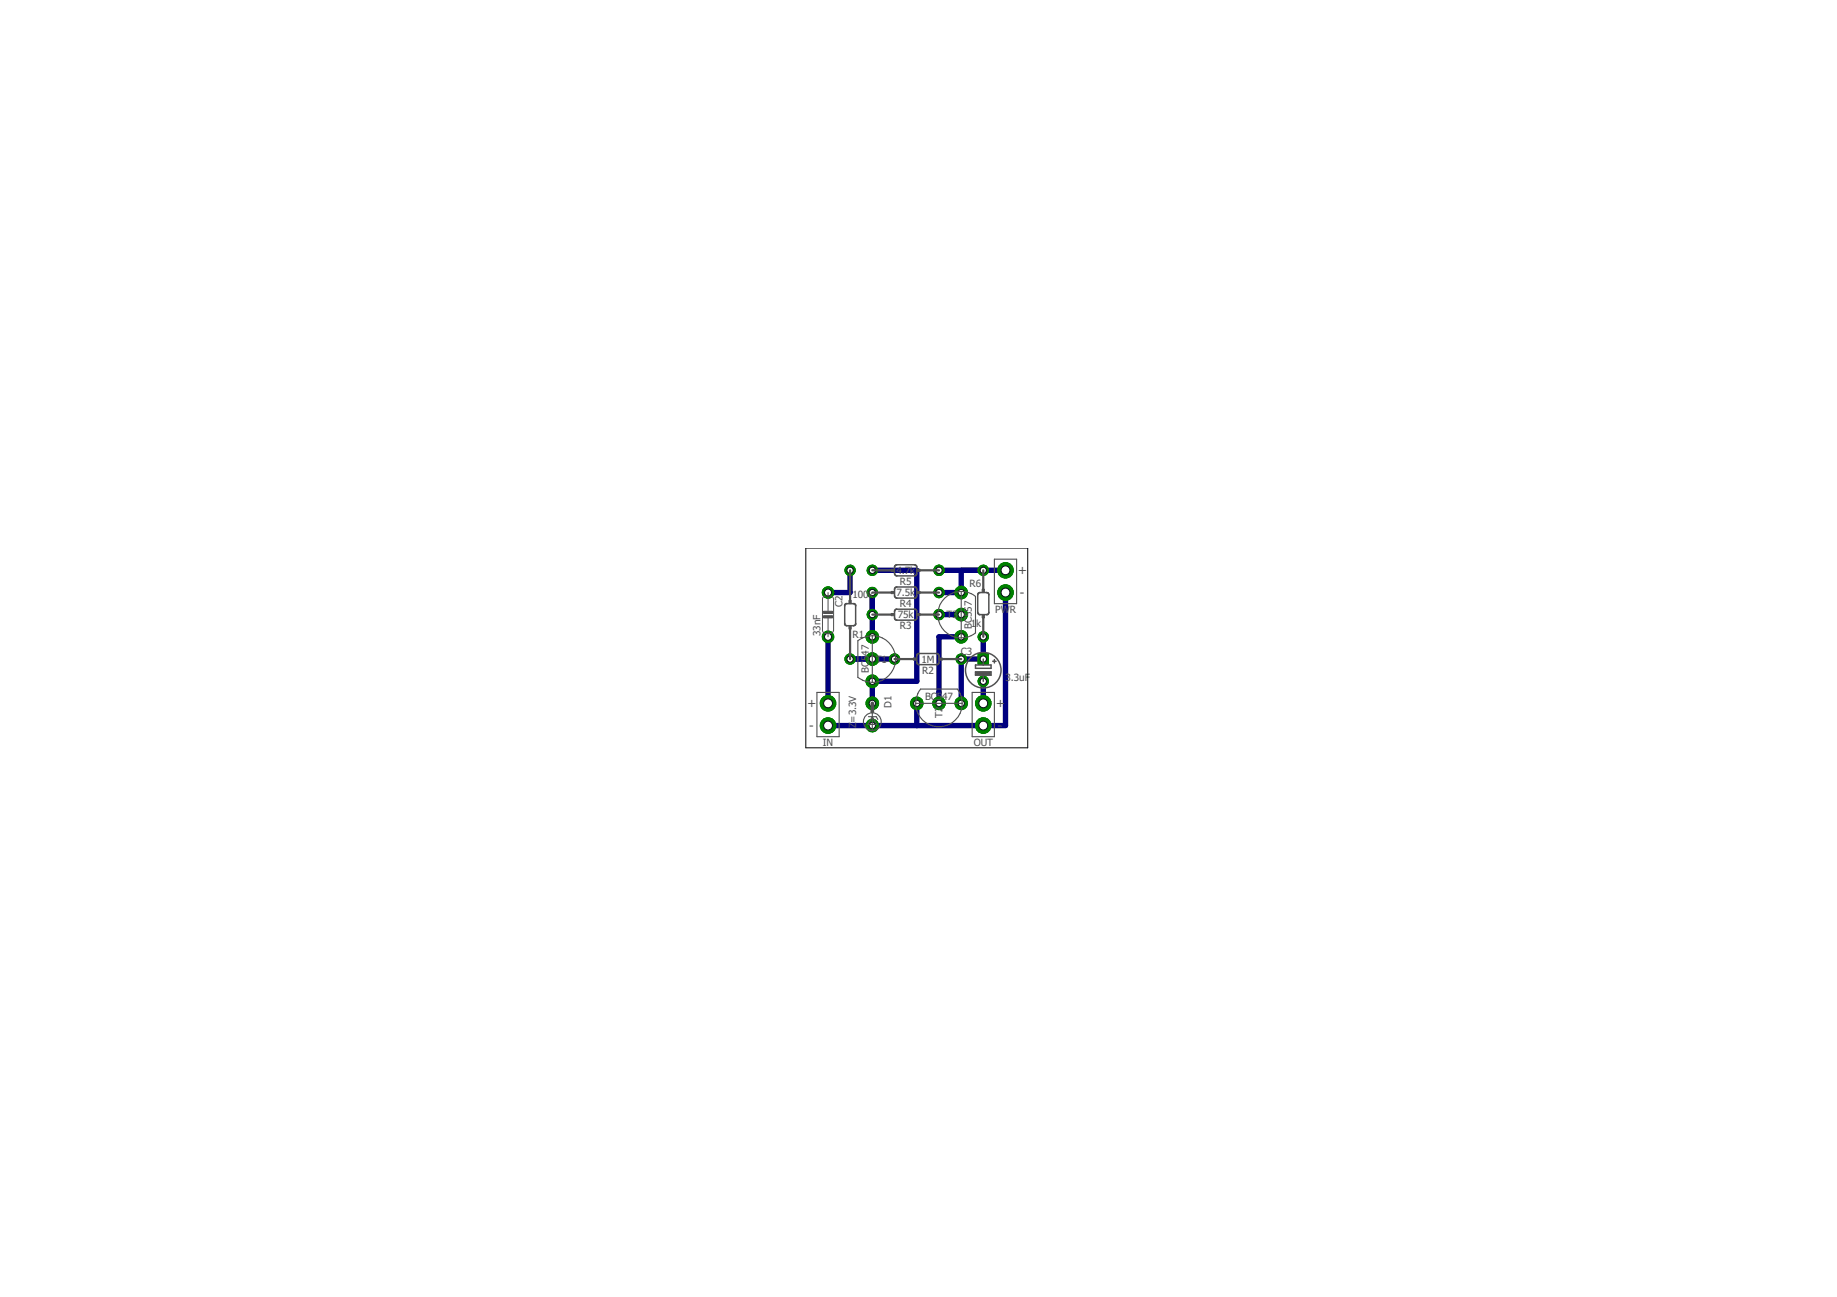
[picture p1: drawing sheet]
<svg xmlns="http://www.w3.org/2000/svg" width="210mm" height="148mm" viewBox="0 0 210 148" stroke-linecap="round" stroke-linejoin="round" font-family="sans-serif">
<defs><g id="words">
<g font-size="1.4" fill="#505050">
<text x="117.3" y="65.7" transform="rotate(-90 117.3 65.7)">+</text>
<text x="116.5" y="68.2">-</text>
<text x="92.5" y="83.4">-</text>
<text x="93.2" y="80.9" transform="rotate(-90 93.2 80.9)">+</text>
<text x="114" y="83.4">-</text>
<text x="114.8" y="80.9" transform="rotate(-90 114.8 80.9)">+</text>
</g>
<g font-size="1.1" fill="#505050">
<text x="102.4" y="65.6">4.7k</text>
<text x="96.3" y="69.4" transform="rotate(-90 96.3 69.4)">C2</text>
<text x="97.4" y="68.3">100k</text>
<text x="102.4" y="68.1">7.5k</text>
<text x="102.6" y="70.6">75k</text>
<text x="102.8" y="71.9">R3</text>
<text x="102.8" y="69.4">R4</text>
<text x="102.8" y="66.8">R5</text>
<text x="108.2" y="70.6">T3</text>
<text x="110.8" y="67.1">R6</text>
<text x="110.9" y="71.7">1</text>
<text x="111.1" y="71.8" transform="rotate(-90 111.1 71.8)">BC557</text>
<text x="111.5" y="71.7">k</text>
<text x="113.7" y="70">PWR</text>
<text x="93.7" y="72.7" transform="rotate(-90 93.7 72.7)">33nF</text>
<text x="97.4" y="72.9">R1</text>
<text x="99.3" y="76.9" transform="rotate(-90 99.3 76.9)">BC547</text>
<text x="100.1" y="75.7">T1</text>
<text x="105.3" y="75.7">1M</text>
<text x="105.4" y="77">R2</text>
<text x="109.8" y="74.8">C3</text>
<text x="114.9" y="77.8">3.3uF</text>
<text x="97.8" y="83.2" transform="rotate(-90 97.8 83.2)">Z=3.3V</text>
<text x="101.9" y="80.9" transform="rotate(-90 101.9 80.9)">D1</text>
<text x="105.7" y="79.9">BC547</text>
<text x="107.7" y="82" transform="rotate(-90 107.7 82)">T2</text>
<text x="94" y="85.2">IN</text>
<text x="111.3" y="85.2">OUT</text>
</g>
</g></defs>
<g fill="none" stroke="#000080" stroke-width=".61">
<path d="M94.6 72.7v7.6M97.1 65.2v2.5h-2.5M97.1 75.3h5.1M99.7 65.2h5.1v12.6h-5.1v2.5M99.7 67.7v5M107.3 65.2h7.6M107.3 70.2h2.5M109.8 72.7h-2.5v7.6M109.8 65.2v2.5h-2.5M112.4 72.7v2.6h-2.6v5M112.4 77.8v2.5M114.9 67.7v15.2h-20.3"/>
<path d="M104.8 80.3v2.6"/>
</g>
<circle cx="94.6" cy="72.7" r=".66" fill="#008000" stroke="#008000" stroke-width=".11"/>
<circle cx="94.6" cy="72.7" r=".4" fill="#fff" stroke="#000" stroke-width=".11"/>
<circle cx="94.6" cy="67.7" r=".66" fill="#008000" stroke="#008000" stroke-width=".11"/>
<circle cx="94.6" cy="67.7" r=".4" fill="#fff" stroke="#000" stroke-width=".11"/>
<circle cx="112.4" cy="77.8" r=".59" fill="#008000" stroke="#008000" stroke-width=".11"/>
<circle cx="112.4" cy="77.8" r=".36" fill="#fff" stroke="#000" stroke-width=".11"/>
<path d="M111.8 74.7h1.1v1.2h-1.1z" fill="#008000" stroke="#008000" stroke-width=".11"/>
<circle cx="112.4" cy="75.3" r=".36" fill="#fff" stroke="#000" stroke-width=".11"/>
<circle cx="99.7" cy="80.3" r=".72" fill="#008000" stroke="#008000" stroke-width=".11"/>
<circle cx="99.7" cy="80.3" r=".36" fill="#fff" stroke="#000" stroke-width=".11"/>
<circle cx="99.7" cy="82.9" r=".72" fill="#008000" stroke="#008000" stroke-width=".11"/>
<circle cx="99.7" cy="82.9" r=".36" fill="#fff" stroke="#000" stroke-width=".11"/>
<circle cx="94.6" cy="82.9" r=".89" fill="#008000" stroke="#008000" stroke-width=".11"/>
<circle cx="94.6" cy="82.9" r=".51" fill="#fff" stroke="#000" stroke-width=".11"/>
<circle cx="94.6" cy="80.3" r=".89" fill="#008000" stroke="#008000" stroke-width=".11"/>
<circle cx="94.6" cy="80.3" r=".51" fill="#fff" stroke="#000" stroke-width=".11"/>
<circle cx="112.4" cy="82.9" r=".89" fill="#008000" stroke="#008000" stroke-width=".11"/>
<circle cx="112.4" cy="82.9" r=".51" fill="#fff" stroke="#000" stroke-width=".11"/>
<circle cx="112.4" cy="80.3" r=".89" fill="#008000" stroke="#008000" stroke-width=".11"/>
<circle cx="112.4" cy="80.3" r=".51" fill="#fff" stroke="#000" stroke-width=".11"/>
<circle cx="97.1" cy="65.2" r=".59" fill="#008000" stroke="#008000" stroke-width=".11"/>
<circle cx="97.1" cy="65.2" r=".36" fill="#fff" stroke="#000" stroke-width=".11"/>
<circle cx="97.1" cy="75.3" r=".59" fill="#008000" stroke="#008000" stroke-width=".11"/>
<circle cx="97.1" cy="75.3" r=".36" fill="#fff" stroke="#000" stroke-width=".11"/>
<circle cx="102.2" cy="75.3" r=".59" fill="#008000" stroke="#008000" stroke-width=".11"/>
<circle cx="102.2" cy="75.3" r=".36" fill="#fff" stroke="#000" stroke-width=".11"/>
<circle cx="109.8" cy="75.3" r=".59" fill="#008000" stroke="#008000" stroke-width=".11"/>
<circle cx="109.8" cy="75.3" r=".36" fill="#fff" stroke="#000" stroke-width=".11"/>
<circle cx="99.7" cy="70.2" r=".59" fill="#008000" stroke="#008000" stroke-width=".11"/>
<circle cx="99.7" cy="70.2" r=".36" fill="#fff" stroke="#000" stroke-width=".11"/>
<circle cx="107.3" cy="70.2" r=".59" fill="#008000" stroke="#008000" stroke-width=".11"/>
<circle cx="107.3" cy="70.2" r=".36" fill="#fff" stroke="#000" stroke-width=".11"/>
<circle cx="99.7" cy="67.7" r=".59" fill="#008000" stroke="#008000" stroke-width=".11"/>
<circle cx="99.7" cy="67.7" r=".36" fill="#fff" stroke="#000" stroke-width=".11"/>
<circle cx="107.3" cy="67.7" r=".59" fill="#008000" stroke="#008000" stroke-width=".11"/>
<circle cx="107.3" cy="67.7" r=".36" fill="#fff" stroke="#000" stroke-width=".11"/>
<circle cx="99.7" cy="65.2" r=".59" fill="#008000" stroke="#008000" stroke-width=".11"/>
<circle cx="99.7" cy="65.2" r=".36" fill="#fff" stroke="#000" stroke-width=".11"/>
<circle cx="107.3" cy="65.2" r=".59" fill="#008000" stroke="#008000" stroke-width=".11"/>
<circle cx="107.3" cy="65.2" r=".36" fill="#fff" stroke="#000" stroke-width=".11"/>
<circle cx="112.4" cy="72.7" r=".59" fill="#008000" stroke="#008000" stroke-width=".11"/>
<circle cx="112.4" cy="72.7" r=".36" fill="#fff" stroke="#000" stroke-width=".11"/>
<circle cx="112.4" cy="65.2" r=".59" fill="#008000" stroke="#008000" stroke-width=".11"/>
<circle cx="112.4" cy="65.2" r=".36" fill="#fff" stroke="#000" stroke-width=".11"/>
<circle cx="99.7" cy="72.7" r=".72" fill="#008000" stroke="#008000" stroke-width=".11"/>
<circle cx="99.7" cy="72.7" r=".36" fill="#fff" stroke="#000" stroke-width=".11"/>
<circle cx="99.7" cy="77.8" r=".72" fill="#008000" stroke="#008000" stroke-width=".11"/>
<circle cx="99.7" cy="77.8" r=".36" fill="#fff" stroke="#000" stroke-width=".11"/>
<circle cx="99.7" cy="75.3" r=".72" fill="#008000" stroke="#008000" stroke-width=".11"/>
<circle cx="99.7" cy="75.3" r=".36" fill="#fff" stroke="#000" stroke-width=".11"/>
<circle cx="109.8" cy="80.3" r=".72" fill="#008000" stroke="#008000" stroke-width=".11"/>
<circle cx="109.8" cy="80.3" r=".36" fill="#fff" stroke="#000" stroke-width=".11"/>
<circle cx="104.8" cy="80.3" r=".72" fill="#008000" stroke="#008000" stroke-width=".11"/>
<circle cx="104.8" cy="80.3" r=".36" fill="#fff" stroke="#000" stroke-width=".11"/>
<circle cx="107.3" cy="80.3" r=".72" fill="#008000" stroke="#008000" stroke-width=".11"/>
<circle cx="107.3" cy="80.3" r=".36" fill="#fff" stroke="#000" stroke-width=".11"/>
<circle cx="109.8" cy="72.7" r=".72" fill="#008000" stroke="#008000" stroke-width=".11"/>
<circle cx="109.8" cy="72.7" r=".36" fill="#fff" stroke="#000" stroke-width=".11"/>
<circle cx="109.8" cy="67.7" r=".72" fill="#008000" stroke="#008000" stroke-width=".11"/>
<circle cx="109.8" cy="67.7" r=".36" fill="#fff" stroke="#000" stroke-width=".11"/>
<circle cx="109.8" cy="70.2" r=".72" fill="#008000" stroke="#008000" stroke-width=".11"/>
<circle cx="109.8" cy="70.2" r=".36" fill="#fff" stroke="#000" stroke-width=".11"/>
<circle cx="114.9" cy="67.7" r=".89" fill="#008000" stroke="#008000" stroke-width=".11"/>
<circle cx="114.9" cy="67.7" r=".51" fill="#fff" stroke="#000" stroke-width=".11"/>
<circle cx="114.9" cy="65.2" r=".89" fill="#008000" stroke="#008000" stroke-width=".11"/>
<circle cx="114.9" cy="65.2" r=".51" fill="#fff" stroke="#000" stroke-width=".11"/>
<circle cx="94.6" cy="72.7" r=".66" fill="#008000" stroke="#008000" stroke-width=".11"/>
<circle cx="94.6" cy="72.7" r=".4" fill="#fff" stroke="#000" stroke-width=".11"/>
<circle cx="94.6" cy="67.7" r=".66" fill="#008000" stroke="#008000" stroke-width=".11"/>
<circle cx="94.6" cy="67.7" r=".4" fill="#fff" stroke="#000" stroke-width=".11"/>
<circle cx="112.4" cy="77.8" r=".59" fill="#008000" stroke="#008000" stroke-width=".11"/>
<circle cx="112.4" cy="77.8" r=".36" fill="#fff" stroke="#000" stroke-width=".11"/>
<path d="M111.8 74.7h1.1v1.2h-1.1z" fill="#008000" stroke="#008000" stroke-width=".11"/>
<circle cx="112.4" cy="75.3" r=".36" fill="#fff" stroke="#000" stroke-width=".11"/>
<circle cx="99.7" cy="80.3" r=".72" fill="#008000" stroke="#008000" stroke-width=".11"/>
<circle cx="99.7" cy="80.3" r=".36" fill="#fff" stroke="#000" stroke-width=".11"/>
<circle cx="99.7" cy="82.9" r=".72" fill="#008000" stroke="#008000" stroke-width=".11"/>
<circle cx="99.7" cy="82.9" r=".36" fill="#fff" stroke="#000" stroke-width=".11"/>
<circle cx="94.6" cy="82.9" r=".89" fill="#008000" stroke="#008000" stroke-width=".11"/>
<circle cx="94.6" cy="82.9" r=".51" fill="#fff" stroke="#000" stroke-width=".11"/>
<circle cx="94.6" cy="80.3" r=".89" fill="#008000" stroke="#008000" stroke-width=".11"/>
<circle cx="94.6" cy="80.3" r=".51" fill="#fff" stroke="#000" stroke-width=".11"/>
<circle cx="112.4" cy="82.9" r=".89" fill="#008000" stroke="#008000" stroke-width=".11"/>
<circle cx="112.4" cy="82.9" r=".51" fill="#fff" stroke="#000" stroke-width=".11"/>
<circle cx="112.4" cy="80.3" r=".89" fill="#008000" stroke="#008000" stroke-width=".11"/>
<circle cx="112.4" cy="80.3" r=".51" fill="#fff" stroke="#000" stroke-width=".11"/>
<circle cx="97.1" cy="65.2" r=".59" fill="#008000" stroke="#008000" stroke-width=".11"/>
<circle cx="97.1" cy="65.2" r=".36" fill="#fff" stroke="#000" stroke-width=".11"/>
<circle cx="97.1" cy="75.3" r=".59" fill="#008000" stroke="#008000" stroke-width=".11"/>
<circle cx="97.1" cy="75.3" r=".36" fill="#fff" stroke="#000" stroke-width=".11"/>
<circle cx="102.2" cy="75.3" r=".59" fill="#008000" stroke="#008000" stroke-width=".11"/>
<circle cx="102.2" cy="75.3" r=".36" fill="#fff" stroke="#000" stroke-width=".11"/>
<circle cx="109.8" cy="75.3" r=".59" fill="#008000" stroke="#008000" stroke-width=".11"/>
<circle cx="109.8" cy="75.3" r=".36" fill="#fff" stroke="#000" stroke-width=".11"/>
<circle cx="99.7" cy="70.2" r=".59" fill="#008000" stroke="#008000" stroke-width=".11"/>
<circle cx="99.7" cy="70.2" r=".36" fill="#fff" stroke="#000" stroke-width=".11"/>
<circle cx="107.3" cy="70.2" r=".59" fill="#008000" stroke="#008000" stroke-width=".11"/>
<circle cx="107.3" cy="70.2" r=".36" fill="#fff" stroke="#000" stroke-width=".11"/>
<circle cx="99.7" cy="67.7" r=".59" fill="#008000" stroke="#008000" stroke-width=".11"/>
<circle cx="99.7" cy="67.7" r=".36" fill="#fff" stroke="#000" stroke-width=".11"/>
<circle cx="107.3" cy="67.7" r=".59" fill="#008000" stroke="#008000" stroke-width=".11"/>
<circle cx="107.3" cy="67.7" r=".36" fill="#fff" stroke="#000" stroke-width=".11"/>
<circle cx="99.7" cy="65.2" r=".59" fill="#008000" stroke="#008000" stroke-width=".11"/>
<circle cx="99.7" cy="65.2" r=".36" fill="#fff" stroke="#000" stroke-width=".11"/>
<circle cx="107.3" cy="65.2" r=".59" fill="#008000" stroke="#008000" stroke-width=".11"/>
<circle cx="107.3" cy="65.2" r=".36" fill="#fff" stroke="#000" stroke-width=".11"/>
<circle cx="112.4" cy="72.7" r=".59" fill="#008000" stroke="#008000" stroke-width=".11"/>
<circle cx="112.4" cy="72.7" r=".36" fill="#fff" stroke="#000" stroke-width=".11"/>
<circle cx="112.4" cy="65.2" r=".59" fill="#008000" stroke="#008000" stroke-width=".11"/>
<circle cx="112.4" cy="65.2" r=".36" fill="#fff" stroke="#000" stroke-width=".11"/>
<circle cx="99.7" cy="72.7" r=".72" fill="#008000" stroke="#008000" stroke-width=".11"/>
<circle cx="99.7" cy="72.7" r=".36" fill="#fff" stroke="#000" stroke-width=".11"/>
<circle cx="99.7" cy="77.8" r=".72" fill="#008000" stroke="#008000" stroke-width=".11"/>
<circle cx="99.7" cy="77.8" r=".36" fill="#fff" stroke="#000" stroke-width=".11"/>
<circle cx="99.7" cy="75.3" r=".72" fill="#008000" stroke="#008000" stroke-width=".11"/>
<circle cx="99.7" cy="75.3" r=".36" fill="#fff" stroke="#000" stroke-width=".11"/>
<circle cx="109.8" cy="80.3" r=".72" fill="#008000" stroke="#008000" stroke-width=".11"/>
<circle cx="109.8" cy="80.3" r=".36" fill="#fff" stroke="#000" stroke-width=".11"/>
<circle cx="104.8" cy="80.3" r=".72" fill="#008000" stroke="#008000" stroke-width=".11"/>
<circle cx="104.8" cy="80.3" r=".36" fill="#fff" stroke="#000" stroke-width=".11"/>
<circle cx="107.3" cy="80.3" r=".72" fill="#008000" stroke="#008000" stroke-width=".11"/>
<circle cx="107.3" cy="80.3" r=".36" fill="#fff" stroke="#000" stroke-width=".11"/>
<circle cx="109.8" cy="72.7" r=".72" fill="#008000" stroke="#008000" stroke-width=".11"/>
<circle cx="109.8" cy="72.7" r=".36" fill="#fff" stroke="#000" stroke-width=".11"/>
<circle cx="109.8" cy="67.7" r=".72" fill="#008000" stroke="#008000" stroke-width=".11"/>
<circle cx="109.8" cy="67.7" r=".36" fill="#fff" stroke="#000" stroke-width=".11"/>
<circle cx="109.8" cy="70.2" r=".72" fill="#008000" stroke="#008000" stroke-width=".11"/>
<circle cx="109.8" cy="70.2" r=".36" fill="#fff" stroke="#000" stroke-width=".11"/>
<circle cx="114.9" cy="67.7" r=".89" fill="#008000" stroke="#008000" stroke-width=".11"/>
<circle cx="114.9" cy="67.7" r=".51" fill="#fff" stroke="#000" stroke-width=".11"/>
<circle cx="114.9" cy="65.2" r=".89" fill="#008000" stroke="#008000" stroke-width=".11"/>
<circle cx="114.9" cy="65.2" r=".51" fill="#fff" stroke="#000" stroke-width=".11"/>
<path d="M94.1 68.2a1.07 1.07 0 0 1 1 0l.1 .3v3.5a.4 .4 0 0 1-.3 .4h-.5a.36 .36 0 0 1-.4-.4v-3.5zM94.6 67.7v2.1M94.6 70.6v2.1" fill="none" stroke="#505050" stroke-width=".11"/>
<g fill="#505050" stroke="#505050" stroke-width=".11">
<path d="M94.1 70.3h1v.3h-1z"/>
<path d="M94.1 69.8h1v.3h-1z"/>
<path d="M111.5 76.8h1.7v.3h-1.7z"/>
<path d="M97 71.5h.3v.4h-.3z"/>
<path d="M97 68.6h.3v.4h-.3z"/>
<path d="M107.3 75.2h.4v.2h-.4z"/>
<path d="M104.4 75.2h.4v.2h-.4z"/>
<path d="M104.8 70.1h.3v.2h-.3z"/>
<path d="M101.8 70.1h.4v.2h-.4z"/>
<path d="M104.8 67.6h.3v.2h-.3z"/>
<path d="M101.8 67.6h.4v.2h-.4z"/>
<path d="M104.8 65h.3v.3h-.3z"/>
<path d="M101.8 65h.4v.3h-.4z"/>
<path d="M112.2 67.3h.3v.4h-.3z"/>
<path d="M112.2 70.2h.3v.4h-.3z"/>
</g>
<g fill="none" stroke="#505050" stroke-width=".17">
<path d="M96.6 69h1l.2 .1v2.2l-.2 .2h-.8l-.3-.2v-2.2zM102.2 64.7l.3-.2h2.1l.2 .3-.1 .8-.2 .2h-2.1l-.2-.3zM102.3 69.7l.1-.1h2.2l.2 .2-.1 .9-.2 .1h-2.1l-.2-.2v-.8zM102.3 67.1h.2h2.1l.2 .2-.1 .9-.2 .1h-2.1l-.2-.2v-.8zM104.8 74.7h.2h2.1l.2 .2v.9l-.3 .1h-2.1l-.1-.2zM111.5 76h1.7v.3h-1.7zM111.5 76.8h1.7v.3h-1.7zM111.8 67.8l.9-.1 .3 .1v2.2l-.2 .2h-.9l-.2-.1v-2.2zM112.4 75.3v.7M112.4 77.1v.7M113.4 75.5h.4M113.6 75.4v.3"/>
<circle cx="112.4" cy="76.6" r="2.03"/>
</g>
<g fill="none" stroke="#505050" stroke-width=".13">
<path d="M93.3 79.1h2.6v5.1h-2.6zM98.6 77.7l1.1 .3M99.7 72.6a2.67 2.67 0 0 1 2.7 2.7 2.67 2.67 0 0 1-2.7 2.7M99.7 72.6l-.4 .1a2.65 2.65 0 0 0-1.3 .5v4.2l.6 .3M99.7 72.6v5.4M104.9 79.2l.3-.5h4.2a2.48 2.48 0 0 1 .5 1.6M104.9 79.2l-.3 1.1M109.8 67.6a2.66 2.66 0 0 0-2.6 2.6 2.66 2.66 0 0 0 2.6 2.7M109.8 67.6l.8 .1 .4 .1M109.8 67.6v5.3M110.9 67.8l.6 .3v4.2a2.62 2.62 0 0 1-1.7 .6M111.1 79.1h2.5v5.1h-2.5z"/>
<path d="M113.6 63.9h2.6v5.1h-2.6zM99.2 81.9h.9l.2 .3M99.7 81.9l.5 .9h-1zM99.7 81.4v1.9M104.6 80.3a2.66 2.66 0 0 0 2.7 2.7 2.66 2.66 0 0 0 2.6-2.7M104.6 80.3h5.3"/>
<circle cx="99.7" cy="82.4" r="1.02"/>
</g>
<path d="M99.7 80.3v1" fill="none" stroke="#505050" stroke-width=".42"/>
<path d="M97.1 65.2v3.4M97.1 71.9v3.4M99.7 70.2h2.1M99.7 67.7h2.1M99.7 65.2h2.1M102.2 75.3h2.2M105.1 70.2h2.2M105.1 67.7h2.2M105.1 65.2h2.2M107.7 75.3h2.1M112.4 65.2v2.1M112.4 70.6v2.1" fill="none" stroke="#505050" stroke-width=".25"/>
<path d="M92.1 62.6h25.3v22.8h-25.3z" fill="none" stroke="#000" stroke-width=".11"/>
<use href="#words"/>
</svg>
